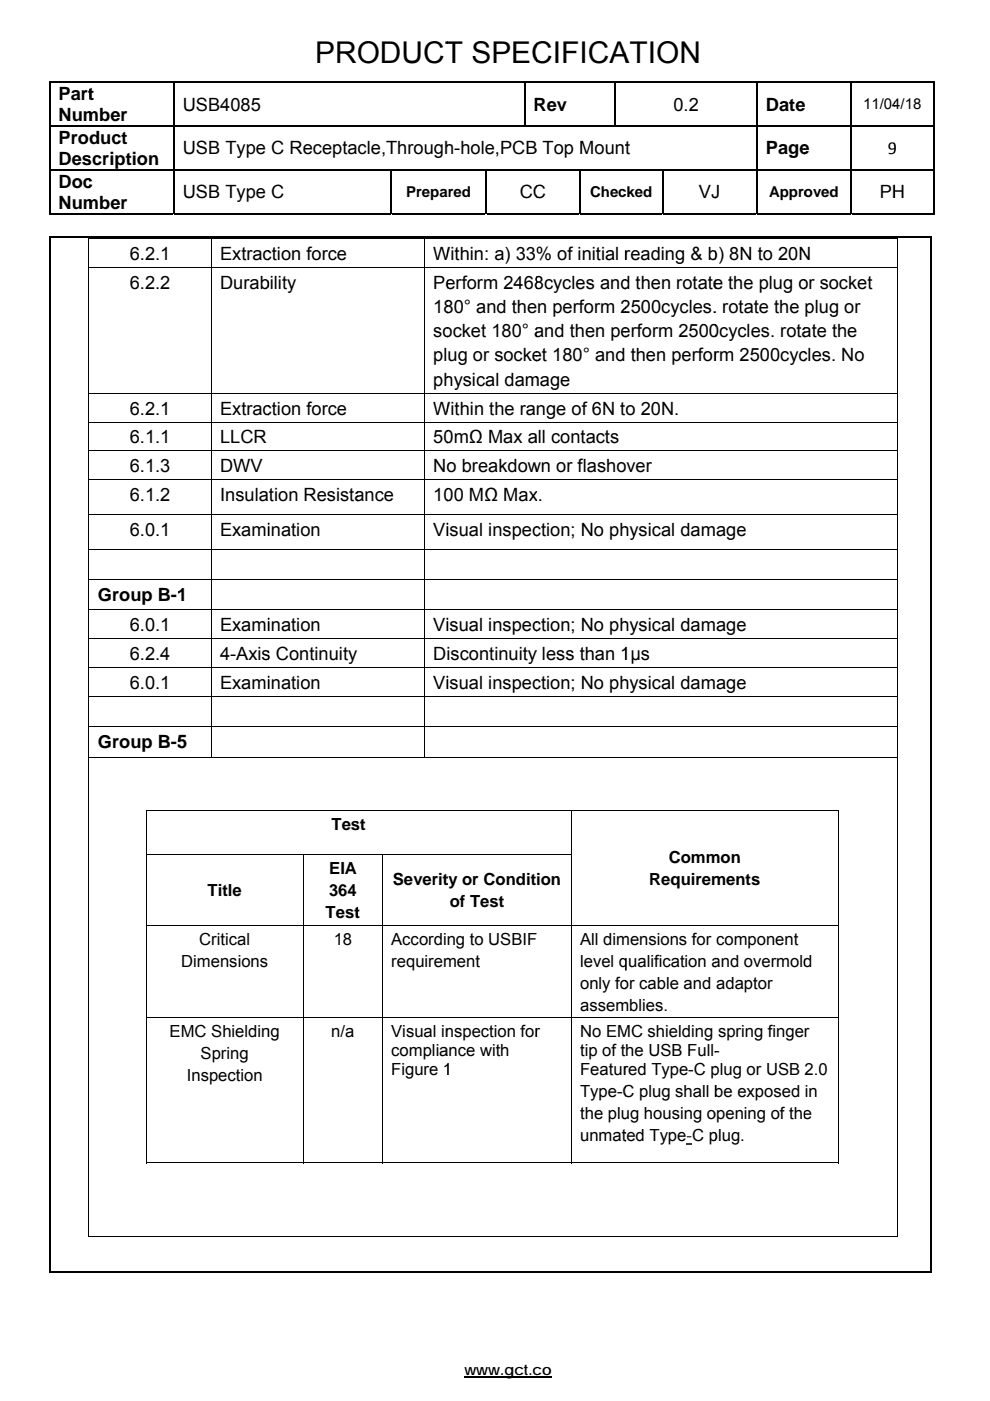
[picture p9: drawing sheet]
<svg xmlns="http://www.w3.org/2000/svg" width="210mm" height="297mm" viewBox="0 0 210 297" stroke-linecap="round" stroke-linejoin="round" font-family="sans-serif">
<defs><g id="words">
<g font-size="6.3">
<text x="66.8" y="13.4">PRODUCT SPECIFICATION</text>
<text x="94.4" y="13.4">T</text>
<text x="112.7" y="13.4">C</text>
<text x="129.3" y="13.4">A</text>
</g>
<g font-size="3.9">
<text x="12.4" y="21.2">Partt</text>
<text x="38.8" y="23.4">USB4085</text>
<text x="113.2" y="23.5">Rev</text>
<text x="113.2" y="23.5">R</text>
<text x="142.8" y="23.4">0.2</text>
<text x="162.5" y="23.5">Date</text>
<text x="12.4" y="25.7">Number</text>
<text x="17.6" y="25.7">m</text>
<text x="12.4" y="30.5">Product</text>
<text x="12.4" y="35">Description</text>
<text x="17.4" y="35">s</text>
<text x="38.8" y="32.7">USB Type C Receptacle,Through-hole,PCB</text>
<text x="94.2" y="32.7">h</text>
<text x="111.4" y="32.7">B Top Mountt</text>
<text x="162.5" y="32.7">Page</text>
<text x="169.6" y="32.7">e</text>
<text x="188.3" y="32.7">9</text>
<text x="12.4" y="39.8">Doc</text>
<text x="17.6" y="39.8">c</text>
<text x="38.8" y="42">USB Type C</text>
<text x="110.2" y="42">CC</text>
<text x="113" y="42">C</text>
<text x="148.3" y="42">VJ</text>
<text x="150.9" y="42">J</text>
<text x="186.6" y="42">PH</text>
<text x="189.2" y="42">H</text>
<text x="12.4" y="44.2">Number</text>
<text x="17.6" y="44.2">m</text>
<text x="27.5" y="55.1">6.2.1</text>
<text x="46.7" y="55.1">Extraction force</text>
<text x="55.7" y="55.1">c</text>
<text x="91.9" y="55.1">Within: a) 33% of initial rreading &amp; b</text>
<text x="91.9" y="55.1">W</text>
<text x="150.1" y="55.1">b) 8N to 20N</text>
<text x="169.3" y="55.1">N</text>
<text x="27.5" y="61.2">6.2.2</text>
<text x="46.7" y="61.2">Durability</text>
<text x="55.1" y="61.2">b</text>
<text x="91.9" y="61.2">Perform 2468cycles and then rotate</text>
<text x="94.5" y="61.2">e</text>
<text x="113.3" y="61.2">8</text>
<text x="131.6" y="61.2">d</text>
<text x="151.2" y="61.2">e the plug or socket</text>
<text x="169.4" y="61.2">o</text>
<text x="91.9" y="66.4">180° and then perform 2500cycles.. rotate the plug or</text>
<text x="91.9" y="71.5">socket 180° and then perform 2500</text>
<text x="93.9" y="71.5">o</text>
<text x="94.1" y="66.4">8</text>
<text x="113.3" y="71.5">a</text>
<text x="131.6" y="66.4">2</text>
<text x="131.6" y="71.5">e</text>
<text x="150.4" y="71.5">0cycles. rotate the</text>
<text x="170" y="71.5">a</text>
<text x="91.9" y="76.6">plug or socket 180° and then perforrm 2500cyc</text>
<text x="112.8" y="76.6">e</text>
<text x="169.4" y="76.6">cles. No</text>
<text x="91.9" y="81.8">physical damage</text>
<text x="94.1" y="81.8">h</text>
<text x="111.3" y="81.8">m</text>
<text x="27.5" y="87.9">6.2.1</text>
<text x="46.7" y="87.9">Extraction force</text>
<text x="55.7" y="87.9">c</text>
<text x="91.9" y="87.9">Within the range of 6N to 20N.</text>
<text x="91.9" y="87.9">W</text>
<text x="27.5" y="94">6.1.1</text>
<text x="46.7" y="94">LLCR</text>
<text x="91.9" y="94">50mΩ Max all contacts</text>
<text x="94.1" y="94">0</text>
<text x="111.9" y="94">a</text>
<text x="27.5" y="100.1">6.1.3</text>
<text x="46.7" y="100.1">DWV</text>
<text x="91.9" y="100.1">No breakdown or flashover</text>
<text x="112" y="100.1">w</text>
<text x="27.5" y="106.2">6.1.2</text>
<text x="46.7" y="106.2">Insulation Resistance</text>
<text x="75.2" y="106.2">a</text>
<text x="91.9" y="106.2">100 MΩ Max.</text>
<text x="94.1" y="106.2">0</text>
<text x="112.1" y="106.2">x</text>
<text x="27.5" y="113.6">6.0.1</text>
<text x="46.7" y="113.6">Examiination</text>
<text x="91.9" y="113.6">Viisual inspec</text>
<text x="112.8" y="113.6">ction; No physical damage</text>
<text x="131.4" y="113.6">h</text>
<text x="20.8" y="127.4">Group B-1</text>
<text x="37.5" y="127.4">1</text>
<text x="27.5" y="133.8">6.0.1</text>
<text x="46.7" y="133.8">Examiination</text>
<text x="91.9" y="133.8">Viisual inspec</text>
<text x="112.8" y="133.8">ction; No physical damage</text>
<text x="131.4" y="133.8">h</text>
<text x="27.5" y="139.9">6.2.4</text>
<text x="46.7" y="139.9">4-Axis Continuity</text>
<text x="55.5" y="139.9">s</text>
<text x="91.9" y="139.9">Discontinuity</text>
<text x="112" y="139.9">y less than 1µs</text>
<text x="131.6" y="139.9">1</text>
<text x="27.5" y="146">6.0.1</text>
<text x="46.7" y="146">Examiination</text>
<text x="91.9" y="146">Viisual inspec</text>
<text x="112.8" y="146">ction; No physical damage</text>
<text x="131.4" y="146">h</text>
<text x="20.8" y="158.6">Group B-5</text>
<text x="37.5" y="158.6">5</text>
</g>
<g font-size="3.5">
<text x="70.3" y="175.9">Test</text>
<text x="74.4" y="175.9">s</text>
<text x="69.8" y="185.4">EIA</text>
<text x="141.8" y="183">Comm</text>
<text x="149.7" y="183">mon</text>
<text x="44" y="190">Title</text>
<text x="69.8" y="190">364</text>
<text x="83.3" y="187.7">Severitty or Condition</text>
<text x="137.7" y="187.6">Requirem</text>
<text x="150.9" y="187.6">ments</text>
<text x="69.1" y="194.7">Testt</text>
<text x="95.4" y="192.4">of Test</text>
<text x="42.2" y="200.3">Critical</text>
<text x="70.8" y="200.3">18</text>
<text x="83" y="200.3">According to USBIF</text>
<text x="123" y="200.3">All dimensions for component</text>
<text x="130.7" y="200.3">m</text>
<text x="38.4" y="205">Dimensions</text>
<text x="83" y="205">requirement</text>
<text x="94" y="205">m</text>
<text x="123" y="205">level qualification a</text>
<text x="123" y="209.7">only for cable and adaptor</text>
<text x="131.3" y="205">q</text>
<text x="131.5" y="209.7">o</text>
<text x="150.9" y="205">and overmold</text>
<text x="170.3" y="205">d</text>
<text x="123" y="214.3">assemblies.</text>
<text x="130.5" y="214.3">m</text>
<text x="36" y="220">EMC Shielding</text>
<text x="36" y="220">E</text>
<text x="55.4" y="220">n</text>
<text x="70.3" y="220">n/a</text>
<text x="83" y="219.9">Visual inspection forr</text>
<text x="94.4" y="219.9">n</text>
<text x="123" y="219.9">No EMC shielding spring finger</text>
<text x="130.9" y="219.9">M</text>
<text x="42.5" y="224.6">Spring</text>
<text x="83" y="223.9">compliance with</text>
<text x="83" y="228">Figure 1</text>
<text x="93.2" y="223.9">a</text>
<text x="94" y="228">1</text>
<text x="123" y="223.9">tip of the USB Full--</text>
<text x="123" y="228">Featurred Type-C p</text>
<text x="150.7" y="228">plug or USB 2.0</text>
<text x="39.6" y="229.3">Inspection</text>
<text x="123" y="232.6">Type-C plug shall b</text>
<text x="132.1" y="232.6">C</text>
<text x="151.5" y="232.6">be exposed in</text>
<text x="123" y="237.3">the plug housing o</text>
<text x="131.7" y="237.3">u</text>
<text x="149.9" y="237.3">opening of the</text>
<text x="170.3" y="237.3">e</text>
<text x="123" y="242">unmatted Type-C p</text>
<text x="150.3" y="242">plug.</text>
</g>
<g font-size="3.2">
<text x="183.1" y="23.2">11/04/18</text>
<text x="189.3" y="23.2">4</text>
<text x="86.1" y="41.7">Prepared</text>
<text x="93.2" y="41.7">a</text>
<text x="125.2" y="41.7">Checked</text>
<text x="131.1" y="41.7">c</text>
<text x="163.1" y="41.7">Appro</text>
<text x="170.5" y="41.7">oved</text>
<text x="98.5" y="291.6">www.gct.co</text>
<text x="113" y="291.6">c</text>
</g>
</g></defs>
<g fill="#000">
<path d="M10.4 17.3h.3v.3h-.3zM36.7 17.3h.3v.3h-.3zM37 17.3h.9v.3h-.9zM111.1 17.3h.3v.3h-.3zM130.4 17.3h.3v.3h-.3zM10.4 26.5h.3v.4h-.3zM10.4 35.8h.3v.4h-.3zM36.7 26.5h.3v.4h-.3zM36.7 35.8h.3v.4h-.3zM37 26.5h.9v.4h-.9zM37 35.8h.9v.4h-.9zM82.9 35.8h.3v.4h-.3z"/>
<path d="M102.9 35.8h.3v.4h-.3zM122.9 35.8h.3v.4h-.3zM140.4 35.8h.3v.4h-.3zM10.4 50.2h.3v.3h-.3zM18.8 50.5h.1v1h-.1zM18.8 50.5h.2v.2h-.2zM18.9 56.6l.1 .2zM37 45.1h.9v.3h-.9zM44.7 50.5h.2v1h-.2zM44.7 56.6h.2v1h-.2zM89.9 50.5h.2v1h-.2zM89.9 56.6h.2v1h-.2z"/>
<path d="M18.9 83.3l.1 .2zM18.9 89.4l.1 .2zM18.9 95.5l.1 .2zM44.7 83.3h.2v1h-.2zM44.7 89.4h.2v1h-.2zM44.7 95.5h.2v1h-.2zM89.9 83.3h.2v1h-.2zM89.9 89.4h.2v1h-.2zM89.9 95.5h.2v1h-.2zM18.9 101.6l.1 .2zM18.9 109l.1 .2zM18.9 116.3l.1 .2z"/>
<path d="M44.7 101.6h.2v1h-.2zM44.7 109h.2v1h-.2zM44.7 116.3h.2v1h-.2zM89.9 101.6h.2v1h-.2zM89.9 109h.2v1h-.2zM89.9 116.3h.2v1h-.2zM18.9 122.8l.1 .1zM18.9 129.2l.1 .2zM18.9 135.3l.1 .2zM44.7 122.8h.2v1h-.2zM44.7 129.2h.2v1h-.2zM44.7 135.3h.2v1h-.2z"/>
<path d="M89.9 122.8h.2v1h-.2zM89.9 129.2h.2v1h-.2zM89.9 135.3h.2v1h-.2zM18.9 141.4l.1 .2zM18.9 147.6l.1 .1zM18.9 154l.1 .2zM44.7 141.4h.2v1h-.2zM44.7 147.6h.2v.9h-.2zM44.7 154h.2v1h-.2zM89.9 141.4h.2v1h-.2zM89.9 147.6h.2v.9h-.2zM89.9 154h.2v1h-.2z"/>
<path d="M18.9 160.4l.1 .2zM30.9 171.7h.2v1h-.2zM121.1 171.7h.1v1h-.1zM64.2 181.1h.2v1h-.2zM64.2 196.1h.2v1h-.2zM81 181.1h.2v1h-.2zM81 196.1h.2v1h-.2zM121.1 196.1h.1v1h-.1zM30.9 215.7h.2v1h-.2zM64.2 215.7h.2v1h-.2zM81 215.7h.2v1h-.2zM121.1 215.7h.1v1h-.1z"/>
<path d="M18.8 262h.2v.2h-.2z"/>
</g>
<g fill="none" stroke="#000" stroke-width=".34">
<path d="M10.4 17.4h26.3M10.5 17.6v8.9M36.9 17.6v8.9M37.9 17.4h73.2M111.3 17.6v8.9M111.4 17.4h19M130.5 17.6v8.9M130.7 17.4h21M10.5 26.9v8.9M10.5 36.2v9.2M10.7 26.7h26M10.7 36h26"/>
<path d="M36.9 26.9v8.9M36.9 36.2v9.2M37.9 26.7h113.8M37.9 36h45M83 36.2v9.2M83.2 36h19.7M103 36.2v9.2M103.2 36h19.7M123 36.2v9.2M123.2 36h17.2M140.5 36.2v9.2M140.7 36h11"/>
<path d="M10.4 45.3h26.3M10.4 50.3h122.4M10.5 50.5v219.4M37.9 45.3h45M83.2 45.3h19.7M103.2 45.3h19.7M123.2 45.3h17.2M140.7 45.3h11M132.8 269.8h-122.4"/>
</g>
<g fill="none" stroke="#000" stroke-width=".21">
<path d="M18.9 51.5v210.7M19 50.6h25.7M19 56.7h25.7M44.8 51.5v5.1M44.8 57.6v25.7M44.9 50.6h45M44.9 56.7h45M90 51.5v5.1M90 57.6v25.7M90.1 50.6h61.6M90.1 56.7h61.6M19 83.4h25.7"/>
<path d="M19 89.5h25.7M19 95.6h25.7M44.8 84.3v5.1M44.8 90.4v5.1M44.8 96.5v5.1M44.9 83.4h45M44.9 89.5h45M44.9 95.6h45M90 84.3v5.1M90 90.4v5.1M90 96.5v5.1M90.1 83.4h61.6"/>
<path d="M90.1 89.5h61.6M90.1 95.6h61.6M19 101.7h25.7M19 109.1h25.7M19 116.4h25.7M44.8 102.6v6.4M44.8 110v6.3M44.8 117.3v5.5M44.9 101.7h45M44.9 109.1h45M44.9 116.4h45M90 102.6v6.4"/>
<path d="M90 110v6.3M90 117.3v5.5M90.1 101.7h61.6M90.1 109.1h61.6M90.1 116.4h61.6M19 122.9h25.7M19 129.3h25.7M19 135.4h25.7M44.8 123.8v5.4M44.8 130.2v5.1M44.8 136.3v5.1M44.9 122.9h45"/>
<path d="M44.9 129.3h45M44.9 135.4h45M90 123.8v5.4M90 130.2v5.1M90 136.3v5.1M90.1 122.9h61.6M90.1 129.3h61.6M90.1 135.4h61.6M19 141.5h25.7M19 147.6h25.7M19 154.1h25.7M44.8 142.4v5.2"/>
<path d="M44.8 148.5v5.5M44.8 155v5.4M44.9 141.5h45M44.9 147.6h45M44.9 154.1h45M90 142.4v5.2M90 148.5v5.5M90 155v5.4M90.1 141.5h61.6M90.1 147.6h61.6M90.1 154.1h61.6M30.9 171.8h90.2"/>
<path d="M31 172.7v43M121.1 172.7v23.4M121.2 171.8h30.5M132.8 160.5h-113.8M31.1 181.2h33.1M31.1 196.2h33.1M64.3 182.1v14M64.3 197.1v18.6M64.4 181.2h16.6M64.4 196.2h16.6M81.1 182.1v14M81.1 197.1v18.6"/>
<path d="M81.2 181.2h39.9M81.2 196.2h39.9M121.1 197.1v18.6M121.2 196.2h30.5M31 216.7v29.9M31.1 215.8h33.1M64.3 216.7v29.9M64.4 215.8h16.6M81.1 216.7v29.9M81.2 215.8h39.9M121.1 216.7v29.9M121.2 215.8h11.6"/>
<path d="M30.9 246.5h33.3M64.4 246.5h16.6M81.2 246.5h39.9M121.2 246.5h11.6M19 262.1h113.8"/>
</g>
<path d="M98.5 292h18.5" fill="none" stroke="#000" stroke-width=".28"/>
<path d="M145.6 242.3h1.2v.3h-1.2z" fill="#800080"/>
<g fill="none" stroke="#000" stroke-width=".21">
<path d="M151.7 50.6h38M151.7 56.7h38M190.3 51.5v108.9M151.7 83.4h38M151.7 89.5h38M151.7 95.6h38M151.7 101.7h38M151.7 109.1h38M151.7 116.4h38M151.7 122.9h38M151.7 129.3h38M151.7 135.4h38"/>
<path d="M151.7 141.5h38M151.7 147.6h38M151.7 154.1h38M132.8 160.5h56.9M151.7 171.8h26.1M177.9 172.7v43M190.3 161.4v100.8M151.7 196.2h26.1M132.8 215.8h45M177.9 216.7v29.9M132.8 246.5h45M132.8 262.1h56.9"/>
</g>
<g fill="none" stroke="#000" stroke-width=".34">
<path d="M151.7 17.4h8.7M160.5 17.6v8.9M160.7 17.4h19.7M180.5 17.6v8.9M180.7 17.4h17.2M198 17.6v18.2M151.7 26.7h8.7M151.7 36h8.7M160.5 26.9v8.9M160.5 36.2v9.2M160.7 26.7h19.7M160.7 36h19.7"/>
<path d="M180.5 26.9v8.9M180.5 36.2v9.2M180.7 26.7h17.2M180.7 36h17.2M198 36.2v9.2M132.8 50.3h64.5M151.7 45.3h8.7M160.7 45.3h19.7M180.7 45.3h17.2M197.5 50.5v219.4M132.8 269.8h64.5"/>
</g>
<g fill="#000">
<path d="M160.4 17.3h.3v.3h-.3zM180.4 17.3h.3v.3h-.3zM197.9 17.3h.3v.3h-.3zM160.4 26.5h.3v.4h-.3zM160.4 35.8h.3v.4h-.3zM180.4 26.5h.3v.4h-.3zM180.4 35.8h.3v.4h-.3zM197.9 35.8h.3v.4h-.3zM189.7 50.5h.5v.2h-.5zM189.7 56.6h.5v.2h-.5zM190.2 50.5h.2v1h-.2zM190.2 50.5h.2v.2h-.2z"/>
<path d="M197.3 50.2h.3v.3h-.3zM197.9 45.1h.3v.3h-.3zM189.7 83.3h.5v.2h-.5zM189.7 89.4h.5v.2h-.5zM189.7 95.5h.5v.2h-.5zM189.7 101.6h.5v.2h-.5zM189.7 109h.5v.2h-.5zM189.7 116.3h.5v.2h-.5zM189.7 122.8h.5v.1h-.5zM189.7 129.2h.5v.2h-.5zM189.7 135.3h.5v.2h-.5zM189.7 141.4h.5v.2h-.5z"/>
<path d="M189.7 147.6h.5v.1h-.5zM189.7 154h.5v.2h-.5zM177.8 171.7h.1v1h-.1zM177.8 171.7h.1v.2h-.1zM189.7 160.4h.5v.2h-.5zM190.2 160.4h.2v1h-.2zM177.8 215.7h.1v1h-.1zM177.8 246.4h.1v.2h-.1zM189.7 262h.5v.2h-.5zM190.2 262h.2v.2h-.2zM197.3 269.6h.3v.3h-.3z"/>
</g>
<use href="#words"/>
</svg>
